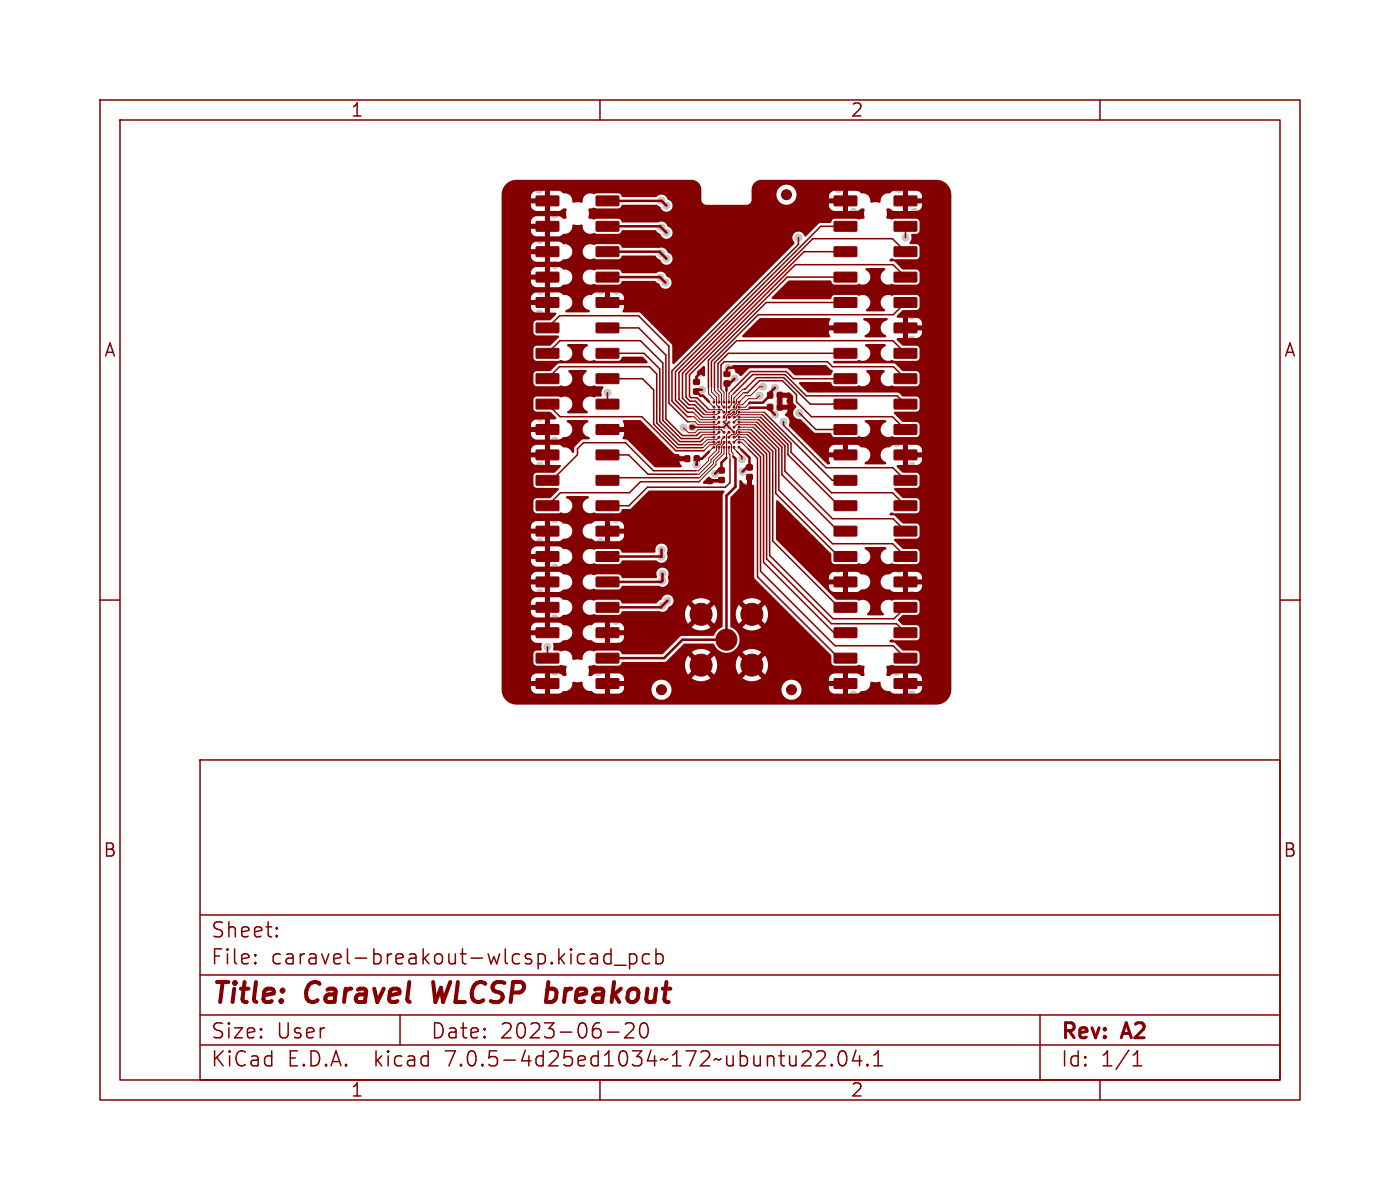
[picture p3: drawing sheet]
<svg xmlns="http://www.w3.org/2000/svg" width="140mm" height="120mm" viewBox="0 0 140 120" stroke-linecap="round" stroke-linejoin="round" font-family="sans-serif">
<defs><g id="words">
<g font-size="2.8" fill="#840000">
<text x="21" y="100.8">Title:</text>
<text x="30.5" y="100.8">Caravel</text>
<text x="43.7" y="100.8">WLCSP breakout</text>
</g>
<g font-size="2.1" fill="#840000">
<text x="21" y="93.9">Sheet:</text>
<text x="21" y="96.6">File:</text>
<text x="27" y="96.6">caravel-breakout-wlcsp.kicad_pcb</text>
<text x="21" y="106.8">KiCad</text>
<text x="21" y="104">Size:</text>
<text x="27.6" y="104">User</text>
<text x="28.7" y="106.8">E.D.A.</text>
<text x="37.4" y="106.8">kicad</text>
<text x="43" y="104">Date:</text>
<text x="44.5" y="106.8">7.0.5-4d25ed1034~172~ubuntu22.04.1</text>
<text x="49.9" y="104">2023-06-20</text>
<text x="106" y="104.2">Rev:</text>
<text x="106" y="106.8">Id:</text>
<text x="110" y="106.8">1/1</text>
<text x="112.2" y="104.2">A2</text>
</g>
<g font-size="1.8" fill="#840000">
<text x="35" y="11.8">1</text>
<text x="85" y="11.8">2</text>
<text x="10.4" y="35.8">A</text>
<text x="128.4" y="35.8">A</text>
<text x="10.3" y="85.8">B</text>
<text x="128.3" y="85.8">B</text>
<text x="35" y="109.8">1</text>
<text x="85" y="109.8">2</text>
</g>
</g></defs>
<g fill="none" stroke="#840000" stroke-width=".15">
<path d="M10 10h120v100h-120zM12 12h116v96h-116zM60 10v2M110 10v2M54.7 37.9l1.3-1.2h9l.7 .7v4.9l2.2 2.2h2.3M54.7 35.3l1.3-1.2h8l2.3 2.2v5.7l1.8 1.9h1.8l.2-.3M54.7 32.8l1.3-1.2h7.9l3 3v5.7l1.8 1.9h.2M60.7 35.3h3.7l1.6 1.6v5.3l2 2h2.1l.3-.3M60.7 32.8h3.2l2.7 2.7v6.4l1.6 1.6h1.5l.3-.2M60.7 39.3v1.1M60.7 37.9h3.6l1.1 1.1v3.4l2.3 2.4h2.6M73.4 39.3l1.9-1.8h3.2l2.1 2.1h9.1l.8 .8"/>
<path d="M74.4 39.3h.3l1.3-1.2h2.3l1.4 1.4v.7l1.4 1.5h8.2l1.2 1.2M74.5 38.9l1.2-1.1h2.7l2.6 2.6h3.5M79.8 23.8v.6l-12.6 12.7v3l1.5 1.6h.4M84.5 35.3h-11.7l-1 1.1v2.3M84.5 30.2h-7.9l-5.8 5.8v2.8M84.5 27.7h-5.8l-9.7 9.8v2.1l.1 .2h.6l1.1 1.1M84.5 25.2h-4.1l-12.1 12.1v2.5l.6 .7h.5l1 .9M84.5 22.6h-2.4l-14.5 14.6v2.8l1.1 1.2h.6M84.5 37.9h-5.2l-.7-.7h-3.5l-2 1.9M90.5 37.9l-1.1-1.2h-6.1l-.6-.5h-10.3l-.3 .3v2.3M90.5 35.3l-1.2-1.2h-15.6l-2.3 2.2v2.5M90.5 30.2l-1.2 1.3h-13.5l-4.7 4.7v2.5"/>
<path d="M90.5 27.7l-1.2-1.2h-9.8l-10.9 10.9v2.3l.4 .4h.6l1 1.1M90.5 25.2l-1.2-1.3h-8l-13.4 13.3v2.7l.9 .9h.5l1 .9M90.5 22.6v1.2M10 60h2M54.7 40.4l1.3 1.3h8.2l3.4 3.4h2.8M60.7 45.5h2.2l1.9 1.9h4.9M69.6 47.1h-4.3l-2.7-2.8h-4.3l-.6 .6v.6l-2.5 2.5h-.5M69.8 47.8h-8.1l-.3 .2h-.7M70 48.1l-6 .1-1 1.1h-7l-1.3 1.3M70.4 45.1h.1M72.4 42.2l.4 .5M72.9 42.2l-.5 .5h-3.1"/>
<path d="M72.9 42.7l.5 .5M73 46v2.3l-.4 .4h-7.9l-1.8 1.9h-2.2M73.7 45.2l.5 .5v.2M74.8 43.5l1.9 1.9v10.5l6.4 6.5h6.6l.8 .9M74.8 44.9l.9 .9v11.9l8.2 8.1h.6M74.8 44.5l1.3 1.2v11.4l7.4 7.5h5.8l1.2 1.2M74.8 44l1.6 1.5v10.7l7 7.1h1.1M75 43.3l2 2v10.2l6.3 6.4h6.1l1.1-1.2M75.2 43l2.1 2.1v9l6.6 6.6h.6M75.4 42.7l2.2 2.3v4.3l6.3 6.3h.6M75.5 42.5l2.4 2.3v4.2l5.4 5.4h6l1.2 1.2M75.7 42.2l2.5 2.5v2.8l5.6 5.6h.7"/>
<path d="M75.9 42l2.6 2.6v2.5l4.8 4.8h6l1.2 1.2M76.1 41.7l2.7 2.8v1l5.1 5.1h.6M76.2 41.5l2.9 2.8v.9l4 4.1h6.2l1.2 1.3M76.4 41.2l6.8 6.8h1.3M78.4 42.2v.3l4.2 4.3h6.7l1.2 1.2M79.9 41.3l1.7 1.6h2.9M90.5 42.9h.1M128 60h2M20 76h108v32h-108zM54.7 64.7v1.1M20 97.5h108M20 91.5h108"/>
<path d="M25.5 96.2l.1 .1-.1 .1M25.5 96.2v.1v.1M25.5 95.4v.2M25.5 96.2v.2M25.5 95.4l.1 .1-.1 .1M25.5 95.4v.1v.1M27.7 93.5v.1v.1M27.7 93.5l-.1 .1 .1 .1M27.7 92.7v.2M27.7 93.5v.2M27.7 92.7v.1v.1M27.7 92.7l-.1 .1 .1 .1"/>
<path d="M59.1 95.4h.1h.5v.2v.8M59.1 96.3l.1 .1 .5-.1M59.7 95.7l-.6 .2M61.1 95.4h-.4l-.3 .3v.4l.1 .2 .2 .1 .4-.1M61.1 94.9v1.5M61.5 96.5h1.1M63 95.4h.4l.3 .3v.4l-.2 .2-.1 .1-.4-.1M63 95.4v1.5M65 95.4h-.5l-.3 .3v.4l.2 .2 .1 .1 .5-.1M65.6 95.4h.4l.3 .3v.4l-.1 .2-.2 .1-.4-.1M65.6 94.9v1.5M20 104.5h108"/>
<path d="M20 101.5h108M40 101.5v3M60 108v2M60.7 103.2h1.2M62.5 102.4l.2-.1h.4a.41 .41 0 0 1 .2 .6l-.8 .9h.9M64.2 102.3a.36 .36 0 0 1 .5 .3 .88 .88 0 0 1-.2 1.2 .38 .38 0 0 1-.5-.3 1.17 1.17 0 0 1 .2-1.2zM80.2 106.6h.9M81 105.2l.1 .2-.1 .3M81.7 105.2l.2-.1h.3a.41 .41 0 0 1 .3 .6l-.9 .9h.9M83.2 106.4v.1v.1M83.2 106.4l-.1 .1 .1 .1M83.2 106.4v.2"/>
<path d="M84 105.1a.36 .36 0 0 1 .6 .3 .88 .88 0 0 1-.3 1.2 .38 .38 0 0 1-.4-.3 1.17 1.17 0 0 1 .1-1.2zM85.6 105l-.4 1.1h1M86 105.6v1M86.7 106.4l.1 .1-.1 .1M86.7 106.4v.1v.1M86.7 106.4v.2M87.4 106.6h.8M87.4 105.5l.4-.4v1.5M104 101.5v6.5M110 108v2M113.3 106.6h.9M113.3 105.5l.4-.4v1.5"/>
</g>
<g fill="#840000" stroke="#840000" stroke-width=".1">
<path d="M77.7 39.2h.5v.6h-.5z"/>
<path d="M76.8 39.2h.5v.6h-.5z"/>
<path d="M69.4 37.9h.5v.5h-.5z"/>
<path d="M69.4 38.9h.5v.5h-.5z"/>
<path d="M72.4 38.1h.6v.5h-.6z"/>
<path d="M72.4 37.1h.6v.5h-.6z"/>
<path d="M77.7 40.4h.5v.6h-.5z"/>
<path d="M76.8 40.4h.5v.6h-.5z"/>
<path d="M74.7 47.5h.5v.4h-.5z"/>
<path d="M74.7 46.5h.5v.5h-.5z"/>
<path d="M69.4 45.6h.5v.5h-.5z"/>
<path d="M68.5 45.6h.5v.5h-.5z"/>
<path d="M71.9 47.8h.5v.4h-.5z"/>
<path d="M71.9 46.8h.5v.5h-.5z"/>
<path d="M83.4 19.6h2.2l.1 .9-2.2 .1z"/>
<path d="M89.4 19.6h2.2l.1 .9-2.2 .1z"/>
<path d="M83.4 22.2l2.2-.1 .1 1h-2.2z"/>
<path d="M89.4 22.2l2.2-.1 .1 1h-2.2z"/>
<path d="M83.4 24.7h2.2l.1 .9-2.2 .1z"/>
<path d="M89.4 24.7h2.2l.1 .9-2.2 .1z"/>
<path d="M83.4 27.2h2.2l.1 .9-2.2 .1z"/>
<path d="M89.4 27.2h2.2l.1 .9-2.2 .1z"/>
<path d="M83.4 29.8h2.2l.1 .9h-2.2z"/>
<path d="M89.4 29.8h2.2l.1 .9h-2.2z"/>
<path d="M83.4 32.3h2.2l.1 .9-2.2 .1z"/>
<path d="M89.4 32.3h2.2l.1 .9-2.2 .1z"/>
<path d="M83.4 34.9l2.2-.1 .1 1h-2.2z"/>
<path d="M89.4 34.9l2.2-.1 .1 1h-2.2z"/>
<path d="M83.4 37.4h2.2l.1 .9-2.2 .1z"/>
<path d="M89.4 37.4h2.2l.1 .9-2.2 .1z"/>
<path d="M83.4 39.9h2.2l.1 .9-2.2 .1z"/>
<path d="M89.4 39.9h2.2l.1 .9-2.2 .1z"/>
<path d="M83.4 42.5h2.2l.1 .9h-2.2z"/>
<path d="M89.4 42.5h2.2l.1 .9h-2.2z"/>
<path d="M83.4 45h2.2l.1 .9-2.2 .1z"/>
<path d="M89.4 45h2.2l.1 .9-2.2 .1z"/>
<path d="M83.4 47.6l2.2-.1 .1 1h-2.2z"/>
<path d="M89.4 47.6l2.2-.1 .1 1h-2.2z"/>
<path d="M83.4 50.1h2.2l.1 .9-2.2 .1z"/>
<path d="M89.4 50.1h2.2l.1 .9-2.2 .1z"/>
<path d="M83.4 52.6h2.2l.1 .9-2.2 .1z"/>
<path d="M89.4 52.6h2.2l.1 .9-2.2 .1z"/>
<path d="M83.4 55.2h2.2l.1 .9h-2.2z"/>
<path d="M89.4 55.2h2.2l.1 .9h-2.2z"/>
<path d="M83.4 57.7h2.2l.1 .9-2.2 .1z"/>
<path d="M89.4 57.7h2.2l.1 .9-2.2 .1z"/>
<path d="M83.4 60.3l2.2-.1 .1 1h-2.2z"/>
<path d="M89.4 60.3l2.2-.1 .1 1h-2.2z"/>
<path d="M83.4 62.8h2.2l.1 .9-2.2 .1z"/>
<path d="M89.4 62.8h2.2l.1 .9-2.2 .1z"/>
<path d="M83.4 65.3h2.2l.1 .9-2.2 .1z"/>
<path d="M89.4 65.3h2.2l.1 .9-2.2 .1z"/>
<path d="M83.4 67.9h2.2l.1 .9h-2.2z"/>
<path d="M89.4 67.9h2.2l.1 .9h-2.2z"/>
<path d="M53.6 19.6h2.2l.1 .9-2.2 .1z"/>
<path d="M59.6 19.6h2.2l.1 .9-2.2 .1z"/>
<path d="M53.6 22.2l2.2-.1 .1 1h-2.2z"/>
<path d="M59.6 22.2l2.2-.1 .1 1h-2.2z"/>
<path d="M53.6 24.7h2.2l.1 .9-2.2 .1z"/>
<path d="M59.6 24.7h2.2l.1 .9-2.2 .1z"/>
<path d="M53.6 27.2h2.2l.1 .9-2.2 .1z"/>
<path d="M59.6 27.2h2.2l.1 .9-2.2 .1z"/>
<path d="M53.6 29.8h2.2l.1 .9h-2.2z"/>
<path d="M59.6 29.8h2.2l.1 .9h-2.2z"/>
<path d="M53.6 32.3h2.2l.1 .9-2.2 .1z"/>
<path d="M59.6 32.3h2.2l.1 .9-2.2 .1z"/>
<path d="M53.6 34.9l2.2-.1 .1 1h-2.2z"/>
<path d="M59.6 34.9l2.2-.1 .1 1h-2.2z"/>
<path d="M53.6 37.4h2.2l.1 .9-2.2 .1z"/>
<path d="M59.6 37.4h2.2l.1 .9-2.2 .1z"/>
<path d="M53.6 39.9h2.2l.1 .9-2.2 .1z"/>
<path d="M59.6 39.9h2.2l.1 .9-2.2 .1z"/>
<path d="M53.6 42.5h2.2l.1 .9h-2.2z"/>
<path d="M59.6 42.5h2.2l.1 .9h-2.2z"/>
<path d="M53.6 45h2.2l.1 .9-2.2 .1z"/>
<path d="M59.6 45h2.2l.1 .9-2.2 .1z"/>
<path d="M53.6 47.6l2.2-.1 .1 1h-2.2z"/>
<path d="M59.6 47.6l2.2-.1 .1 1h-2.2z"/>
<path d="M53.6 50.1h2.2l.1 .9-2.2 .1z"/>
<path d="M59.6 50.1h2.2l.1 .9-2.2 .1z"/>
<path d="M53.6 52.6h2.2l.1 .9-2.2 .1z"/>
<path d="M59.6 52.6h2.2l.1 .9-2.2 .1z"/>
<path d="M53.6 55.2h2.2l.1 .9h-2.2z"/>
<path d="M59.6 55.2h2.2l.1 .9h-2.2z"/>
<path d="M53.6 57.7h2.2l.1 .9-2.2 .1z"/>
<path d="M59.6 57.7h2.2l.1 .9-2.2 .1z"/>
<path d="M53.6 60.3l2.2-.1 .1 1h-2.2z"/>
<path d="M59.6 60.3l2.2-.1 .1 1h-2.2z"/>
<path d="M53.6 62.8h2.2l.1 .9-2.2 .1z"/>
<path d="M59.6 62.8h2.2l.1 .9-2.2 .1z"/>
<path d="M53.6 65.3h2.2l.1 .9-2.2 .1z"/>
<path d="M59.6 65.3h2.2l.1 .9-2.2 .1z"/>
<path d="M53.6 67.9h2.2l.1 .9h-2.2z"/>
<path d="M59.6 67.9h2.2l.1 .9h-2.2z"/>
<circle cx="73.9" cy="40.2" r=".09"/>
<circle cx="73.9" cy="40.7" r=".09"/>
<circle cx="73.9" cy="41.2" r=".09"/>
<circle cx="73.9" cy="41.7" r=".09"/>
<circle cx="73.9" cy="42.2" r=".09"/>
<circle cx="73.9" cy="42.7" r=".09"/>
<circle cx="73.9" cy="43.2" r=".09"/>
<circle cx="73.9" cy="43.7" r=".09"/>
<circle cx="73.9" cy="44.2" r=".09"/>
<circle cx="73.9" cy="44.7" r=".09"/>
<circle cx="73.4" cy="40.2" r=".09"/>
<circle cx="73.4" cy="40.7" r=".1"/>
<circle cx="73.4" cy="41.2" r=".09"/>
<circle cx="73.4" cy="41.7" r=".1"/>
<circle cx="73.4" cy="42.2" r=".09"/>
<circle cx="73.4" cy="42.7" r=".1"/>
<circle cx="73.4" cy="43.2" r=".09"/>
<circle cx="73.4" cy="43.7" r=".1"/>
<circle cx="73.4" cy="44.2" r=".09"/>
<circle cx="73.4" cy="44.7" r=".1"/>
<circle cx="72.9" cy="40.2" r=".09"/>
<circle cx="72.9" cy="40.7" r=".09"/>
<circle cx="72.9" cy="41.2" r=".09"/>
<circle cx="72.9" cy="41.7" r=".09"/>
<circle cx="72.9" cy="42.2" r=".09"/>
<circle cx="72.9" cy="42.7" r=".09"/>
<circle cx="72.9" cy="43.2" r=".09"/>
<circle cx="72.9" cy="43.7" r=".09"/>
<circle cx="72.9" cy="44.2" r=".09"/>
<circle cx="72.9" cy="44.7" r=".09"/>
<circle cx="72.4" cy="40.2" r=".09"/>
<circle cx="72.4" cy="40.7" r=".1"/>
<circle cx="72.4" cy="41.2" r=".09"/>
<circle cx="72.4" cy="41.7" r=".1"/>
<circle cx="72.4" cy="42.2" r=".09"/>
<circle cx="72.4" cy="42.7" r=".1"/>
<circle cx="72.4" cy="43.2" r=".09"/>
<circle cx="72.4" cy="43.7" r=".1"/>
<circle cx="72.4" cy="44.2" r=".09"/>
<circle cx="72.4" cy="44.7" r=".1"/>
<circle cx="71.9" cy="40.2" r=".09"/>
<circle cx="71.9" cy="40.7" r=".09"/>
<circle cx="71.9" cy="41.2" r=".09"/>
<circle cx="71.9" cy="41.7" r=".09"/>
<circle cx="71.9" cy="42.2" r=".09"/>
<circle cx="71.9" cy="42.7" r=".09"/>
<circle cx="71.9" cy="43.2" r=".09"/>
<circle cx="71.9" cy="43.7" r=".09"/>
<circle cx="71.9" cy="44.2" r=".09"/>
<circle cx="71.9" cy="44.7" r=".09"/>
<circle cx="71.4" cy="40.2" r=".09"/>
<circle cx="71.4" cy="40.7" r=".1"/>
<circle cx="71.4" cy="41.2" r=".09"/>
<circle cx="71.4" cy="41.7" r=".1"/>
<circle cx="71.4" cy="42.2" r=".09"/>
<circle cx="71.4" cy="42.7" r=".1"/>
<circle cx="71.4" cy="43.2" r=".09"/>
<circle cx="71.4" cy="43.7" r=".1"/>
<circle cx="71.4" cy="44.2" r=".09"/>
<circle cx="71.4" cy="44.7" r=".1"/>
<circle cx="79.2" cy="69" r=".5"/>
<circle cx="66.2" cy="69" r=".5"/>
<circle cx="78.6" cy="19.5" r=".5"/>
<circle cx="70.1" cy="61.4" r="1.1"/>
<circle cx="75.2" cy="61.4" r="1.1"/>
<circle cx="75.2" cy="66.5" r="1.1"/>
<circle cx="70.1" cy="66.5" r="1.1"/>
<circle cx="72.7" cy="64" r="1.05"/>
</g>
<g fill="#c2c2c2" stroke="#c2c2c2" stroke-width=".1">
<circle cx="68.7" cy="63.2" r=".35"/>
<circle cx="81.4" cy="54.5" r=".35"/>
<circle cx="77.7" cy="33.2" r=".35"/>
<circle cx="68" cy="34.9" r=".35"/>
<circle cx="54" cy="54.2" r=".35"/>
<circle cx="55.5" cy="21.4" r=".35"/>
<circle cx="68.7" cy="64.8" r=".35"/>
<circle cx="80.2" cy="42.8" r=".35"/>
<circle cx="55.5" cy="51.9" r=".35"/>
<circle cx="82.2" cy="44.1" r=".35"/>
<circle cx="59.8" cy="67.2" r=".35"/>
<circle cx="89.9" cy="18.9" r=".35"/>
<circle cx="91.2" cy="59.5" r=".35"/>
<circle cx="63.7" cy="28.8" r=".35"/>
<circle cx="83.7" cy="56.9" r=".35"/>
<circle cx="71.8" cy="60.1" r=".35"/>
<circle cx="70" cy="37.3" r=".35"/>
<circle cx="67" cy="67.8" r=".35"/>
<circle cx="91.4" cy="21.2" r=".35"/>
<circle cx="89.7" cy="44.3" r=".35"/>
<circle cx="67.8" cy="45.9" r=".35"/>
<circle cx="61.6" cy="62.1" r=".35"/>
<circle cx="54" cy="59.3" r=".35"/>
<circle cx="64.8" cy="44.9" r=".35"/>
<circle cx="53.9" cy="19" r=".35"/>
<circle cx="63.7" cy="24" r=".35"/>
<circle cx="55.5" cy="44.1" r=".35"/>
<circle cx="55.5" cy="61.8" r=".35"/>
<circle cx="82.1" cy="38.9" r=".35"/>
<circle cx="55.5" cy="67.2" r=".35"/>
<circle cx="91.2" cy="46.6" r=".35"/>
<circle cx="89.9" cy="56.9" r=".35"/>
<circle cx="73.5" cy="58.8" r=".35"/>
<circle cx="61.7" cy="29.1" r=".35"/>
<circle cx="60.1" cy="54.2" r=".35"/>
<circle cx="66.4" cy="31.4" r=".35"/>
<circle cx="91.1" cy="31.6" r=".35"/>
<circle cx="63.7" cy="21.6" r=".35"/>
<circle cx="54" cy="29.1" r=".35"/>
<circle cx="91.2" cy="69.5" r=".35"/>
<circle cx="55.5" cy="56.8" r=".35"/>
<circle cx="91.1" cy="34" r=".35"/>
<circle cx="79.5" cy="32.2" r=".35"/>
<circle cx="72.8" cy="36.8" r=".35"/>
<circle cx="61.6" cy="51.9" r=".35"/>
<circle cx="68.4" cy="52.4" r=".35"/>
<circle cx="85.3" cy="69.5" r=".35"/>
<circle cx="77.2" cy="25.8" r=".35"/>
<circle cx="54" cy="41.8" r=".35"/>
<circle cx="54" cy="46.6" r=".35"/>
<circle cx="70.8" cy="54.3" r=".35"/>
<circle cx="63.4" cy="66.8" r=".35"/>
<circle cx="72.7" cy="42.5" r=".35"/>
<circle cx="85.3" cy="21.2" r=".35"/>
<circle cx="89.7" cy="67.2" r=".35"/>
<circle cx="87.5" cy="44.2" r=".35"/>
<circle cx="77.1" cy="68.7" r=".35"/>
<circle cx="75" cy="63.9" r=".35"/>
<circle cx="79" cy="39.7" r=".35"/>
<circle cx="54" cy="31.4" r=".35"/>
<circle cx="79.3" cy="64.4" r=".35"/>
<circle cx="63.7" cy="26.6" r=".35"/>
<circle cx="54" cy="24" r=".35"/>
<circle cx="71" cy="48.1" r=".35"/>
<circle cx="87.5" cy="32.8" r=".35"/>
<circle cx="65.7" cy="62.9" r=".35"/>
<circle cx="79.8" cy="29.1" r=".35"/>
<circle cx="74.7" cy="48.7" r=".35"/>
<circle cx="78" cy="40.1" r=".35"/>
<circle cx="74" cy="37" r=".35"/>
<circle cx="55.5" cy="26.5" r=".35"/>
<circle cx="60.1" cy="29.1" r=".35"/>
<circle cx="82.1" cy="36.9" r=".35"/>
<circle cx="69.3" cy="42.7" r=".35"/>
<circle cx="83.8" cy="18.9" r=".35"/>
<circle cx="78.5" cy="52.9" r=".35"/>
<circle cx="66.1" cy="20.1" r=".35"/>
<circle cx="77.5" cy="41.5" r=".35"/>
<circle cx="66.7" cy="20.6" r=".35"/>
<circle cx="66.7" cy="23.3" r=".35"/>
<circle cx="77.5" cy="38.8" r=".35"/>
<circle cx="66.1" cy="22.8" r=".35"/>
<circle cx="70.2" cy="39" r=".35"/>
<circle cx="66.6" cy="28.3" r=".35"/>
<circle cx="66" cy="27.8" r=".35"/>
<circle cx="73.4" cy="37.9" r=".35"/>
<circle cx="66.1" cy="25.4" r=".35"/>
<circle cx="66.7" cy="25.9" r=".35"/>
<circle cx="66.3" cy="58.1" r=".35"/>
<circle cx="66.3" cy="57.4" r=".35"/>
<circle cx="71.5" cy="47.4" r=".35"/>
<circle cx="90.5" cy="23.8" r=".35"/>
<circle cx="79.8" cy="23.8" r=".35"/>
<circle cx="60.7" cy="39.3" r=".35"/>
<circle cx="68.4" cy="42.8" r=".35"/>
<circle cx="76" cy="39.6" r=".35"/>
<circle cx="78.4" cy="42.2" r=".35"/>
<circle cx="79.9" cy="41.3" r=".35"/>
<circle cx="76.3" cy="38.7" r=".35"/>
<circle cx="54.7" cy="64.7" r=".35"/>
<circle cx="74.2" cy="45.9" r=".35"/>
<circle cx="66.1" cy="55" r=".35"/>
<circle cx="66.1" cy="55.7" r=".35"/>
<circle cx="69.7" cy="46.5" r=".35"/>
<circle cx="66.3" cy="60.6" r=".35"/>
<circle cx="66.7" cy="60.1" r=".35"/>
<circle cx="74.3" cy="47.2" r=".35"/>
</g>
<path d="M78 39.5h.7l.3 .2M67.9 45.9h.8M72.1 48h-1l-.1 .1M75 47.7v.7l-.3 .3M78 40.1v.6" fill="none" stroke="#840000" stroke-width=".2"/>
<g fill="none" stroke="#840000" stroke-width=".25">
<path d="M60.7 20.1h5.5l.5 .5M60.7 22.6h5.3l.7 .7M60.7 27.7h5.3l.6 .6M60.7 25.2h5.3l.7 .7M70 37.3l-.3 .4v.5M70.2 39h-.4l-.1 .2 .3 .4h.3l.6 .6M73.4 37.9l-.4 .4-.3 .1v.7M74 37l-.2-.2h-1l-.1 .1v.5M77.5 38.8l-.5 .4v.3l-.7 .8h-1.3M66.1 55v.7l-5.4-.1M66.3 57.4v.7l-.2 .1h-5.4M70.9 45.2l-.7 .7h-.5v.5"/>
<path d="M72.1 47h-.3l-.3 .4M72.7 45.8l-.6 .5v.4M73.4 45.7l.2 .2v2.8l-.9 .9v14.4h-4.4l-1.9 1.8h-5.7M74.1 45l.9 .8v.9h-.3l-.4 .5M75 40.8l2-.1v.3l.5 .5M66.7 60.1l-.6 .6h-5.4"/>
</g>
<g fill="none" stroke="#840000" stroke-width=".1">
<path d="M70.8 38.8v.6l.6 .5v.3M71.1 38.7h.1M71.1 38.7v.5l.6 .5v.8l.2 .2M71.4 38.8v.3l.5 .4v.7M71.8 38.7v.3l.3 .4v1.1M72.1 38.8v.1l.3 .3v1M72.7 39.1l-.1 2.2-.2 .3v.1M72.7 39.6h-.1M73.1 39.1l-.2 .2v.9M73.4 39.3l-.3 .3v.9l-.2 .2M74.4 39.3l-.8 .7v.3l-.2 .3v.1M74.5 38.9h-.2l-.9 .9v.4"/>
<path d="M74.5 38.9h.1M76 39.6l-.3 .3h-.9l-.5 .6h-.5l-.3 .5h-.4l-.2 .2M76.3 38.7h-.3l-1 .9h-.4l-.7 .6M68.3 42.8l.6 .5h.6l.3-.3h2.3l.3 .2M68.9 42.2h.6l.3 .3h1.9l.2-.3M69.1 41.7h.3l.6 .5h1.4M69.3 41.2l.7 .8h1.7l.2-.3M70.3 41.7h1.1M70.6 41.2h.8M70.8 40.9l1.3 .1 .3 .2M70.9 40.2l.5 .5M71.4 43.2l-1.4 .1"/>
<path d="M71.4 43.7h-.9l-.1 .2M71.4 44.2h-.6l-.5 .6M71.4 44.7l-.5 .5M71.9 41.2l-.2 .3-1.3-.1M71.9 44.7v.5l-.8 .8v.2l-1.2 1.2h-.2M71.9 43.2l-.2 .3h-1.4l-.2 .1M71.9 43.7l-.2 .3h-1l-.5 .5M71.9 44.2h-.1l-.3 .3h-.5l-.6 .6M72.1 40.5l.3 .2M72.1 40.5h.1M72.4 44.2v.2l-.3 .2v.7l-.7 .8v.3l-1.4 1.4h-.2M72.4 44.7v.7l-.8 .8v.3l-1.6 1.6"/>
<path d="M72.4 43.7l-.3 .3v.3l-.5 .3v.4l-.8 .8v.3l-1 1h-.2M72.7 45.8h.1M72.8 42.7h.1M72.9 43.2l-.2 .3v2.3M72.9 44.2l.2 .3v.7l.2 .1 .1 .4M72.9 44.7l.1 1.3M73.4 41.2h-.1l-.3 .3h-.2l-.2 .1v.4l-.2 .2M73.4 44.7v.1l.3 .4M73.4 44.2l.3-.2h.7l.4 .5M73.9 41.2h2.5M73.9 41.7h2.2M73.9 44.2h.2l.7 .7"/>
<path d="M73.9 42.2h1.8M73.9 43.2l1.1 .1M73.9 44.7l.2 .3M73.9 42.7h1.5M73.9 43.7h.7l.2 .3M74.8 43.5h-1l-.3 .2h-.1M74.8 43h.1M75 40.8l-.2 .2h-1l-.3 .5h-.2l-.3 .2h-.1M75 40.3l-.4 .4h-.7M75.2 43h-1.4l-.3 .5h-.4l-.2 .2M75.5 42.5h-1.9l-.2 .2M75.9 42h-2.2l-.3 .2"/>
<path d="M76.2 41.5h-2.4l-.3 .2h-.1M76.2 41.5h.1"/>
</g>
<g fill="#840000">
<path d="M70.3 48.2l.6-.5a.82 .82 0 0 0 .9 .2l.2-.1h.3l.1 .4-1.1 .1-.1 .1h-.8l-.1-.1z"/>
<path d="M60.5 42.8l1.9-.1-.1-.6 .1-.1h1.7l3.3 3.3 .5 .1v.2h1l.1 .5h-1.1l.3 .5-.1 .1h-2.6l-2.7-2.7-.5-.1-.1-.1 .2-.3v-.3h-1.8l-.1-.1z"/>
<path d="M69 42.5h.4l.2 .3-.3 .2-.3-.1-.1-.3z"/>
<path d="M69.7 37.2l.6-.6h.2v.9l-.1 .1-.7-.2z"/>
<path d="M73.2 36.5h9.4l.4 .4a.22 .22 0 0 1 .2 .4l-.2 .2h-3.5l-.8-.7h-3.7l-.2 .1-.6 .7h-.2a1.6 1.6 0 0 1-.8-1.1z"/>
<path d="M74.2 33.5l1.8-1.7h6.9l.2 .1-.2 .3v.3h1.8l.1 .2v.3h-.1h-1.8l.1 .6-.1 .1h-8.6h-.1z"/>
<path d="M86.4 31.8h2.3l.1 .1v.1a.79 .79 0 0 0-.7 .7 .79 .79 0 0 0 .5 .8v.2h-.1h-1.9l-.1-.1a.85 .85 0 0 0 .3-1.3l-.5-.3z"/>
<path d="M50.7 18.3l.3-.2 .6-.1h17.5a.99 .99 0 0 1 1 1v1a.5 .5 0 0 0 .5 .5h4a.51 .51 0 0 0 .6-.5v-.5h2.4a1 1 0 0 0 1.5 .8h3.8l.1 .5 .2 .2 1.1 .1v-.8h-5.2l.5-.5h4.7v-.7l-1.1 .1-.2 .2-.1 .4h-3.3v-.1a1.01 1.01 0 0 0-.9-1.2 1.01 1.01 0 0 0-1.1 1h-2.4v-.5a.99 .99 0 0 1 1-1h17.4a1.49 1.49 0 0 1 1.5 1.5v49.5a1.49 1.49 0 0 1-1.5 1.5h-42a1.49 1.49 0 0 1-1.4-1.5v-.4h2.9l.1 .5 .2 .2 1.1 .1v-.8h-4.3v-.5h4.3v-.8l-1.1 .1-.2 .2-.1 .5h-2.9v-4.4h2.9l.1 .3 .2 .2 .7 .1 .1 .7-.6 .1-.2 .2v1.1l.3 .2h2.1l.3-.1 .5 .1 .1 .1-.1 .7a.22 .22 0 0 1-.1 .2 .22 .22 0 0 1-.3-.1l-.2-.1-1-.1v2.1l1-.1 .4-.2a.84 .84 0 0 0 .9-.9h.9a.89 .89 0 0 0 1 .9l.3 .2 1 .1v-.8h.5v.8l1-.1 .2-.1 .2-.2h2.7l.1 .2a1.01 1.01 0 0 0 1 .8 1.01 1.01 0 0 0 1-1h10.9l.1 .2a1 1 0 0 0 1.2 .7 1 1 0 0 0 .7-1.3h2.8l.1 .5 .2 .2 1.1 .1v-.8h-4.2l-.2-.3-.3-.2h4.7v-.8l-1.1 .1-.2 .2-.1 .5h-3.3a1 1 0 0 0-1.5 .9h-10.9l-.1-.2a1.01 1.01 0 0 0-1-.8 1.01 1.01 0 0 0-1 1h-2.7v-.4h-1.9v-1.3h.5v.8h1.4l-.1-.5-.2-.2-.3-.1h-2.1l-.5 .3h-.3l-.1-.1 .1-.3-.1-.5 .1-.1 .5-.1 .3 .1 8.8-.1 .1 .5 .2 .5 .6-.6 .4 .3-.6 .6 .4 .2 .5 .1 .5-.1 .5-.2-.6-.6 .3-.3 .6 .6 .2-.5 .1-.5h1.9l.1 .5 .2 .5 .6-.6 .3 .3-.6 .6a1.61 1.61 0 0 0 1.9 0l-.6-.6 .4-.3 .6 .6 .2-.5 .1-.5-.1-.5-.2-.4-.6 .5-.4-.3 .6-.6a1.61 1.61 0 0 0-1.9 0l.6 .6-.3 .3-.6-.5-.2 .4-.1 .5h-1.9l-.1-.5-.2-.4-.6 .5-.3-.3 .6-.6-.5-.2-.5-.1-.5 .1-.4 .2 .6 .6-.4 .3-.6-.5-.2 .4-.1 .5h-6.5l.3-.3h4.2l1.9-1.8 2.9-.1 .1 .1a1.32 1.32 0 0 0 2.2 .5 1.32 1.32 0 0 0-.5-2.2l-.1-1.3h.6l.1 .5 .2 .5 .6-.6 .3 .3-.6 .6a1.61 1.61 0 0 0 1.9 0l-.6-.6 .4-.3 .6 .6 .2-.5 .1-.5-.1-.5-.2-.4-.6 .6-.4-.4 .6-.6a1.61 1.61 0 0 0-1.9 0l.6 .6-.3 .4-.6-.6-.2 .4-.1 .5h-.6v-11.6l.9-.9 .1-.8 .1-.1a.73 .73 0 0 0 .6 .5v-.9l.1-.1h.3l.1 1h.1l.1 .1v9.2l7.7 7.7 .1 .8 .1 .2 2.3 .1 .3-.1 .5 .1 .1 .1v.7a.3 .3 0 0 1-.3 .2 .3 .3 0 0 1-.3-.2l-1.1-.1v2.1l1-.1 .4-.2a.83 .83 0 0 0 .9-.9h.9l.1 .1a.84 .84 0 0 0 .9 .8l.3 .2 1 .1v-.8h.5v.8h.8l.4-.2 .2-.4v-.2h-1.9v-1.3h.5v.8h1.4l-.1-.5-.3-.2-2.3-.1-.5 .3-.4-.1v-.8l.1-.1 .5-.1 .3 .1h2.1l.2-.1 .2-.3v-.8l-.2-.3-1.6-.1-.8-.8h-.3l-.2-.1 .3-.2 .2 .2 2.2-.1 .3-.1 .1-1.1-.2-.2-1.5-.1-.5-.5 .5-.5 1.5-.1 .2-.2-.1-1-.1-.2h-.2h-2.1l-.3 .1a.78 .78 0 0 0-1 .2 .78 .78 0 0 0 .2 1.1l-.1 .1h-1.5h-.1l.1-.2a.76 .76 0 0 0 .1-1 .76 .76 0 0 0-1-.2l-.3-.1h-2l-1.5-1.6h.8l.1 .5 .2 .2 .3 .1h.8v-.8h-2.2l-.5-.5h2.7v-.7h.5v2h1l.4-.3a.75 .75 0 0 0 .8-.7h1.1v.2a.87 .87 0 0 0 .9 .6l.3 .2h1v-.8h.5v.8h1l.3-.3 .1-.5h-1.9v-1.2h.5v.7h1.4v-.2l-.2-.3-.4-.2h-2.1l-.6 .2a.76 .76 0 0 0-.8 .8h-1.1v-.1a.89 .89 0 0 0-.9-.7l-.5-.2h-2.1l-.3 .1-.2 .2-.1 .4h-1.3l-4-4v-3.8h.2l5.3 5.2 .1 .9 .1 .1 2.3 .1 .3-.1a.77 .77 0 0 0 1.1-.4 .77 .77 0 0 0-.5-1v-.1l.1-.1h1.9l.1 .1a.88 .88 0 0 0-.5 1.1 .96 .96 0 0 0 1.2 .4l2.3 .1 .2-.1 .2-.2v-.9l-.2-.2-1.6-.1-.7-.8a.15 .15 0 0 1-.1-.1 .15 .15 0 0 1 .1-.1h2.1l.2-.1 .1-.2 .1-.9-.2-.3-1.6-.1-.8-.8h-.3l-.2-.1 .3-.2 .2 .2 2.2-.1 .3-.1 .1-1.1-.2-.2-1.6-.1-.8-.9 .1-.1h2.1l.2-.1 .1-.2 .1-.9-.2-.3h-1.6l-.5-.7 .1-.1h.5v-.8h.5v.8h1l.2-.2 .2-.3v-.3h-1.9v-1.2h.5v.7h1.4v-.2l-.2-.3-.4-.2h-2.1l-.6 .2a.77 .77 0 0 0-.8 .7 .77 .77 0 0 0 .5 .8v.2h-.1h-1.9l-.1-.1a.85 .85 0 0 0 .3-1.3l-.3-.2-.4-.1-.3-.2h-1v1.2h-1.9l.1 .7h-.3l-1.2-1.2h2.8v-.7l-1.1 .1-.2 .2-.1 .4h-1.4l-2.6-2.6v-.1a.65 .65 0 0 0-.4-.9l.3-.6h-.9l-.2-.1v-1.1h.5v.7h.6a.53 .53 0 0 1 0-.7h-1.1v-.5h.2l1.1-.1 .3 .4v.7l.3 .4v.1a.64 .64 0 0 0-.2 .8 .64 .64 0 0 0 .7 .3l1.4 1.4h1.5l.3 .3 .2 .1h2.1l.3-.1a.77 .77 0 0 0 1.1-.4 .77 .77 0 0 0-.5-1v-.1l.1-.1h1.9l.1 .1a.88 .88 0 0 0-.5 1.1 .96 .96 0 0 0 1.2 .4l2.3 .1 .2-.1 .2-.2v-.9l-.2-.2-1.6-.1-.7-.8a.15 .15 0 0 1-.1-.1 .15 .15 0 0 1 .1-.1l2.3-.1 .2-.3-.1-1-.3-.1h-1.3l-.5-.5-9 .1-.9-.9 .1-.2h3l.3 .4h.2h2.1h.2a.86 .86 0 0 0 1.2-.8l-.1-.3-.3-.3 .1-.2h1.7l.1 .1v.1a.76 .76 0 0 0-.3 1 .76 .76 0 0 0 1 .3l.3 .1h2.2l.2-.2v-1l-.2-.3h-1.5l-.6-.7-.2-.1h-6a.13 .13 0 0 1-.1-.1 .13 .13 0 0 1 .2-.1h2.1l.2-.1a.86 .86 0 0 0 1.2-.7l-.1-.4-.4-.3 .1-.2h1.9l.1 .1a.79 .79 0 0 0-.5 1 .79 .79 0 0 0 .8 .6l.3-.1 .3 .1 2.3-.1 .2-.2v-.9l-.2-.3h-1.6l-.5-.6v-.1l.1-.1h.5v-.8h.5v.8h1l.2-.2 .2-.4v-.2h-1.9v-1.2h.5v.7h1.4l-.1-.4-.2-.2-.3-.1h-1.8l-.1-.2 .6-.6 1.5-.1 .2-.2-.1-1.1-.3-.1h-2.1l-.3 .1a.76 .76 0 0 0-1.1 .3 .76 .76 0 0 0 .4 1v.2h-.1h-1.7l-.1-.1a.78 .78 0 0 0 .4-1 .78 .78 0 0 0-1.1-.4l-.3-.1h-2.1l-.2 .1-.3 .3h-5.7l-.1-.1 1.7-1.8h4.1l.3 .4 .2 .1h2.1l.3-.1a.76 .76 0 0 0 1.1-.4 .76 .76 0 0 0-.4-1v-.1l.1-.1h1.7l.1 .1a.78 .78 0 0 0-.4 1.1 .78 .78 0 0 0 1.1 .4l.3 .1h2.1l.2-.1 .1-.2 .1-.9-.2-.3-1.6-.1-.8-.8h-.3h-.1v-.2l.2-.1 .2 .2 2.4-.1 .2-.3-.1-1-.2-.2h-.7v-.2a.92 .92 0 0 0 .1-.8h.6l.2-.3 .1-.9-.2-.3h-2.3l-.3 .1-.5-.1-.1-.2 .1-.7a.22 .22 0 0 1 .1-.2 .22 .22 0 0 1 .3 .1l.2 .2h1v-.8h.5v.8h1l.3-.3 .1-.5h-1.9v-1.2h.5v.7h1.4v-.2l-.2-.3-.4-.2h-2.1l-.6 .2a.85 .85 0 0 0-.9 1h-.9l-.1-.1a.84 .84 0 0 0-.9-.9l-.3-.2h-1v2h1l.3-.3h.3l.1 .2-.1 .8-.5 .2-.3-.1h-2.2l-.3 .4h-1.2l-1.3 1.3h-.2a.61 .61 0 0 0-.9-.4 .61 .61 0 0 0-.1 1v.2l-12 12-.2-.1v-1.7v-.2l-3.1-3.1-.2-.1h-1.6l-.1-.1 .2-.3v-.3h-1.8l-.1-.1v-1.2h.5v.8h1.4v-.3l-.2-.3-.4-.2h-2.1l-.5 .3a.77 .77 0 0 0-.9 .6 .77 .77 0 0 0 .7 .9v.2h-.1h-2.3a.13 .13 0 0 1-.1-.1 .13 .13 0 0 1 .2-.1 .77 .77 0 0 0 .5-.9 .77 .77 0 0 0-.9-.6l-.3-.2-1-.1v2.1h.6v.2l-.6 .5h-1.4l-.2 .2-.1 .2v.8l.2 .3h2.3l.1 .2-.9 .9h-1.5l-.2 .3 .1 1 .3 .2h2.1l.3-.1a.76 .76 0 0 0 1.1-.4 .76 .76 0 0 0-.5-1v-.1l.1-.1h1.9l.1 .1a.79 .79 0 0 0-.5 .9 .79 .79 0 0 0 .8 .7l.3-.1 .3 .1h2.1l.3-.2 .1-.2h2l.6 .5-.2 .1h-8.7l-.2 .1-.7 .7h-1.4l-.2 .3v1l.2 .2h2.2l.3-.1a.76 .76 0 0 0 1.1-.3 .76 .76 0 0 0-.4-1v-.1l.2-.1h1.6l.1 .1a.78 .78 0 0 0-.4 1.1 .78 .78 0 0 0 1.1 .3l.9 .1v.2a.91 .91 0 0 0-.1 .8l-.8 .1a.78 .78 0 0 0-1.1 .4 .78 .78 0 0 0 .5 1v.2h-.1h-1.9l-.1-.1a.79 .79 0 0 0 .5-1 .79 .79 0 0 0-.9-.5h-.2h-.3h-2.2l-.2 .2-.1 .9 .1 .2 .2 .2h1.5l.5 .6-.1 .1h-.5v2.1l1-.1 .4-.2a.77 .77 0 0 0 .8-.6 .77 .77 0 0 0-.5-.9v-.1l.1-.1h1.9l.1 .1a.88 .88 0 0 0-.5 1.1 1.11 1.11 0 0 0 .7 .6l-.1 .1-.8 .1-.7 .7v.5l-.2 .1a.95 .95 0 0 0-.9-.6l-.3-.2h-1v2h.9l.2 .1-.6 .6-1.9 .1-.2 .1-.1 .2v.9l.2 .2 2.3 .1 .1 .1-.9 .9-1.5 .1-.2 .2 .1 1.1 .3 .1h2.1l.3-.1a.76 .76 0 0 0 1.1-.4 .76 .76 0 0 0-.6-1v-.1l.1-.1h2.1l.1 .1v.1a.76 .76 0 0 0-.6 1 .76 .76 0 0 0 1.1 .4l.3 .1h2.1l.3-.1 .1-.3h.8l1.9-1.8 7.4-.1 .1 .1-.1 .4-.1 13.2-.4 .3-.5 .6h-3.2l-1.9 1.8h-3.9l-.3-.3h-.2h-2.1h-.3a.82 .82 0 0 0-1.2 .9h-.9l-.1-.1a.75 .75 0 0 0-1.1-.8l-.8-.1v-.6l.1-.1a.83 .83 0 0 0 .9-.2l.1-.1a.75 .75 0 0 0 .8-.7h1.1v.2a.88 .88 0 0 0 .9 .6l.3 .2h1v-.8h.5v.8h1l.3-.3 .1-.5h-1.9v-1.2h.5v.7h1.4v-.2l-.2-.4-.4-.1h-2.1l-.6 .2a.76 .76 0 0 0-.8 .8h-1.1v-.1a.86 .86 0 0 0-.9-.7l-.3-.2h-1v1.1l-.1 .1h-1.8v.2h-2.9v-.7h4.3v-.7h-1.1l-.2 .3-.1 .4h-2.9v-2h2.9l.1 .4 .2 .3h1.1v-.7h-4.3v-.5h4.3v-.8h.5v2h1l.4-.2a.75 .75 0 0 0 .8-.7h1.1v.1a.76 .76 0 0 0 1.1 .5l.3 .1 8.8-.1 .1 .5 .2 .5 .6-.6 .4 .3-.6 .6a1.61 1.61 0 0 0 1.9 0l-.6-.6 .3-.3 .6 .6 .2-.5 .1-.5-.1-.5-.2-.4-.6 .6-.3-.4 .6-.6a1.61 1.61 0 0 0-1.9 0l.6 .6-.4 .4-.6-.6-.2 .4-.1 .5h-6.5l.3-.3h3.7a.71 .71 0 0 0 .9-.4 .63 .63 0 0 0 .2-1.1 .63 .63 0 0 0-1 .4l-.5 .3h-3.3l-.3-.3h-.2h-2.1l-.3 .1a.78 .78 0 0 0-1.1 .7h-1.1v-.1a.89 .89 0 0 0-.9-.8l-.5-.2h-2.1l-.3 .1-.2 .2-.1 .5h-2.9v-2.1h2.9l.1 .5 .2 .2 1.1 .1v-.8h-4.3v-.5h4.3v-.7h.5v2h1l.4-.3a.75 .75 0 0 0 .8-.7h1.1v.2a.76 .76 0 0 0 1.1 .5h.3h2.1h.2l.3-.3h3.6a.64 .64 0 0 0 .8-.1 .64 .64 0 0 0 .1-.8 .62 .62 0 0 0-.6-.9 .62 .62 0 0 0-.5 .9l-.1 .1h-3.3l-.3-.3-.2-.1h-2.1l-.3 .1a.75 .75 0 0 0-1.1 .7h-1.1v-.1a.89 .89 0 0 0-.9-.7l-.5-.2h-2.1l-.3 .1-.2 .2-.1 .4h-2.9v-2h2.9l.1 .5 .2 .2 1.1 .1v-.8h-4.3v-.5h4.3v-.8h.5v2.1l1-.1 .4-.2a.75 .75 0 0 0 .8-.7h1.1v.2a.76 .76 0 0 0 1.1 .4l.3 .1h2.1l.2-.1 .3-.3h3.4a.64 .64 0 0 0 .8 .1 .64 .64 0 0 0 .2-.8 .62 .62 0 0 0-.5-.9 .62 .62 0 0 0-.7 .8l-.1 .1h-3.1l-.3-.3-.2-.1h-2.1l-.3 .1a.75 .75 0 0 0-1.1 .7h-1.1v-.1a.89 .89 0 0 0-.9-.7l-.5-.3h-2.1l-.3 .1-.2 .2-.1 .5h-2.9v-2h2.9l.1 .4 .2 .2 1.1 .1v-.7h-4.3v-.5h4.3v-.8h.5v2h1l.4-.2a.75 .75 0 0 0 .8-.7h1.1v.1a.88 .88 0 0 0 .9 .6l.3 .2h1v-.7h.5v.7h1l.3-.3 .1-.4h-1.9v-1.3h.5v.8h1.4v-.2l-.2-.4-.4-.2h-2.1l-.6 .3a.76 .76 0 0 0-.8 .8h-1.1v-.1a.89 .89 0 0 0-.9-.8l-.5-.2h-2.1l-.3 .1-.2 .2-.1 .5h-2.9v-7.2h2.9l.1 .5 .2 .2 1.1 .1v-.8h-4.3v-.5h4.3v-.7l-1.1 .1-.2 .2-.1 .4h-2.9v-2h2.9l.1 .5 .2 .2 1.1 .1v-.8h-4.3v-.5h4.3v-.8l-1.1 .1-.2 .2-.1 .5h-2.9v-12.2h2.9l.1 .5 .2 .2 1.1 .1v-.8h-4.3v-.5h4.3v-.8l-1.1 .1-.2 .2-.1 .5h-2.9v-2h2.9l.1 .4 .2 .2 .3 .1h.8v-.7h-4.3v-.5h4.3v-.8h.5v2h1l.4-.2a.75 .75 0 0 0 .8-.7h1.1v.1a.76 .76 0 0 0 1.1 .5l.3 .1h2.1l.2-.1 .3-.3h3.2l.4 .3a.64 .64 0 0 0 1.1 .3 .64 .64 0 0 0-.4-1.1 .64 .64 0 0 0-1-.3h-3.3l-.3-.3h-.2h-2.1h-.3a.75 .75 0 0 0-1.1 .8h-1.1v-.1a.89 .89 0 0 0-.9-.8l-.5-.2h-2.1l-.3 .1-.2 .2-.1 .5h-2.9v-2.1h2.9l.1 .5 .2 .2 1.1 .1v-.8h-4.3v-.5h4.3v-.7h.5v2h1l.4-.3a.75 .75 0 0 0 .8-.7h1.1v.2a.76 .76 0 0 0 1.1 .4l.3 .1h2.1h.2l.3-.4h3.2l.5 .5a.64 .64 0 0 0 1.1 .3 .64 .64 0 0 0-.4-1.1l-.2-.4h-.4h-3.8l-.3-.3-.2-.1h-2.1l-.3 .1a.75 .75 0 0 0-1.1 .7h-1.1v-.1a.89 .89 0 0 0-.9-.7l-.5-.2h-2.1h-.3l-.2 .3-.1 .4h-2.9v-2h2.9l.1 .4 .2 .3h1.1v-.7h-4.3v-.5h4.3v-.8l-1.1 .1-.2 .2-.1 .5h-2.9v-2.1h2.9l.1 .5 .2 .2 .3 .1h.8v-.8h-4.3v-.5h4.3v-.7h.5v2h1l.3-.3h.3l.1 .2v.7a.3 .3 0 0 1-.3 .2 .3 .3 0 0 1-.3-.2l-1.1-.1v2h1l.4-.2a.83 .83 0 0 0 .9-.9h.9a.79 .79 0 0 0 1.2 .8l.3 .1h2.1l.2-.1 .3-.3h3.2l.5 .4a.64 .64 0 0 0 1.1 .3 .64 .64 0 0 0-.4-1.1 .63 .63 0 0 0-.9-.4h-3.5l-.3-.3h-.2h-2.1l-.3 .1-.5-.1-.1-.2 .1-.2-.1-.6 .1-.1h.5h.3h2.1h.2l.3-.3h3.3a.82 .82 0 0 1 .6 .5 .63 .63 0 0 0 1-.2 .63 .63 0 0 0-.5-.9 .65 .65 0 0 0-1.1-.2h-3.3l-.3-.3-.2-.1h-2.1l-.3 .1a.83 .83 0 0 0-1.2 .9h-.9l-.1-.1a.84 .84 0 0 0-.9-.9l-.5-.2h-2.3l-.3 .3-.1 .4h-2.9v-.3a1.49 1.49 0 0 1 .5-1.2z"/>
</g>
<use href="#words"/>
</svg>
